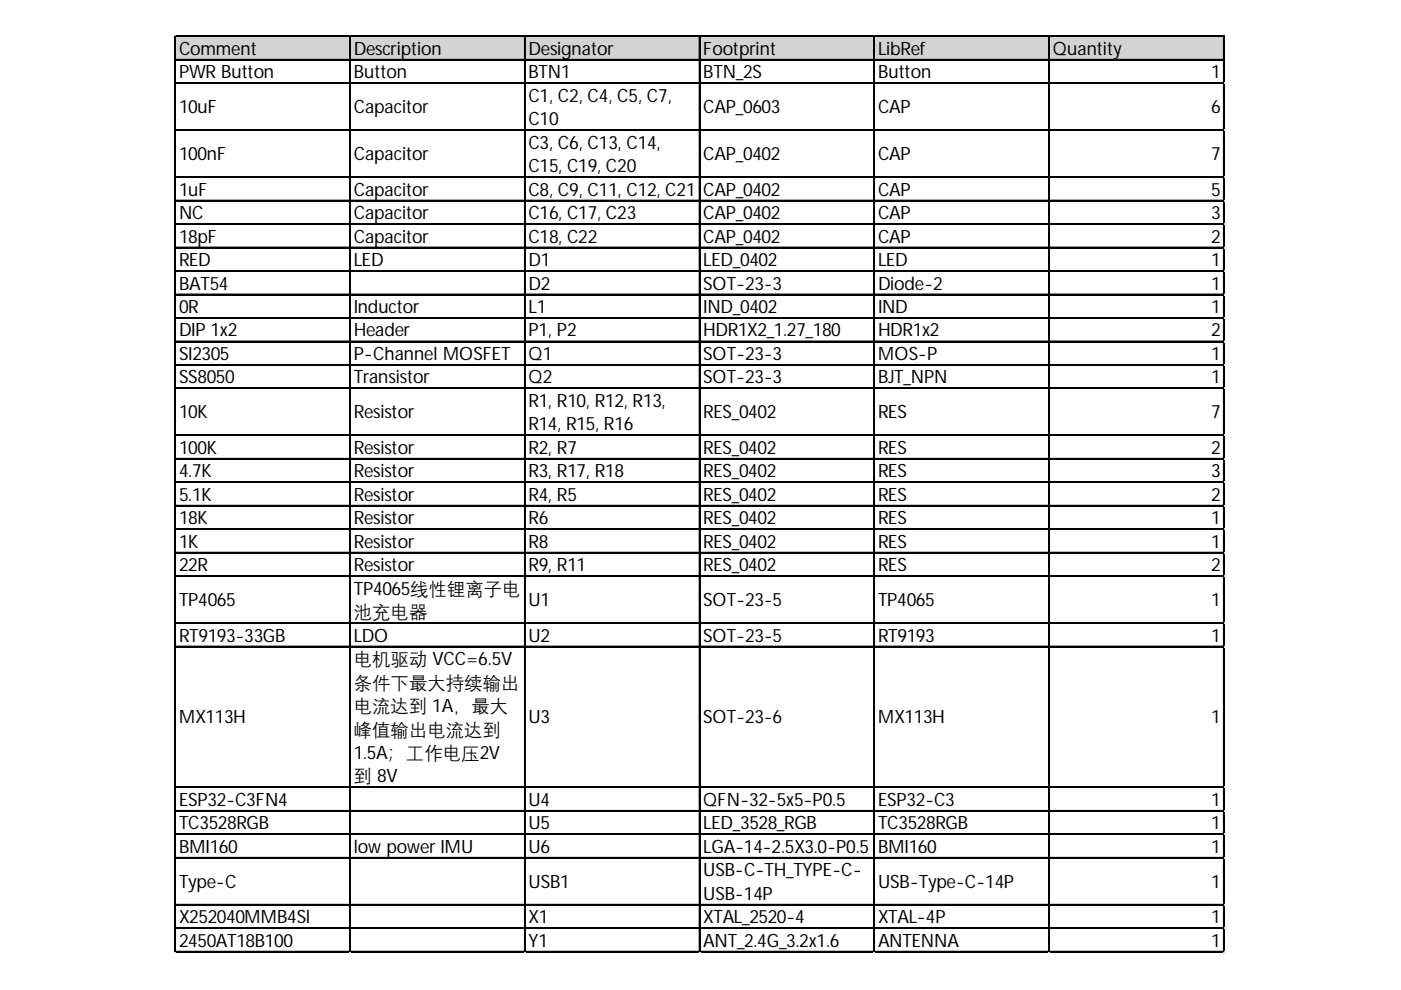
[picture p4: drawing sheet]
<svg xmlns="http://www.w3.org/2000/svg" width="297mm" height="210mm" viewBox="0 0 297 210" stroke-linecap="round" stroke-linejoin="round" font-family="sans-serif">
<defs><g id="words">
<g font-size="3.9">
<text x="38" y="11.6">Comment</text>
<text x="75" y="11.6">Description</text>
<text x="112.1" y="11.6">Designator</text>
<text x="149.1" y="11.6">Footprint</text>
<text x="186.2" y="11.6">LibRef</text>
<text x="223.2" y="11.6">Quantity</text>
<text x="38" y="16.6">PWR Button</text>
<text x="75" y="16.6">Button</text>
<text x="112.1" y="16.6">BTN1</text>
<text x="149.1" y="16.6">BTN_2S</text>
<text x="186.2" y="16.6">Button</text>
<text x="256.8" y="16.6">1</text>
<text x="38" y="24">10uF</text>
<text x="75" y="24">Capacitor</text>
<text x="112.1" y="21.6">C1, C2, C4, C5, C7,</text>
<text x="149.1" y="24">CAP_0603</text>
<text x="186.2" y="24">CAP</text>
<text x="256.8" y="24">6</text>
<text x="112.1" y="26.6">C10</text>
<text x="38" y="33.9">100nF</text>
<text x="75" y="33.9">Capacitor</text>
<text x="112.1" y="31.5">C3, C6, C13, C14,</text>
<text x="149.1" y="33.9">CAP_0402</text>
<text x="186.2" y="33.9">CAP</text>
<text x="256.8" y="33.9">7</text>
<text x="38" y="41.5">1uF</text>
<text x="75" y="41.5">Capacitor</text>
<text x="112.1" y="36.5">C15, C19, C20</text>
<text x="112.1" y="41.5">C8, C9, C11, C12, C21</text>
<text x="149.1" y="41.5">CAP_0402</text>
<text x="186.2" y="41.5">CAP</text>
<text x="256.8" y="41.5">5</text>
<text x="38" y="46.5">NC</text>
<text x="75" y="46.5">Capacitor</text>
<text x="112.1" y="46.5">C16, C17, C23</text>
<text x="149.1" y="46.5">CAP_0402</text>
<text x="186.2" y="46.5">CAP</text>
<text x="256.8" y="46.5">3</text>
<text x="38" y="51.4">18pF</text>
<text x="75" y="51.4">Capacitor</text>
<text x="112.1" y="51.4">C18, C22</text>
<text x="149.1" y="51.4">CAP_0402</text>
<text x="186.2" y="51.4">CAP</text>
<text x="256.8" y="51.4">2</text>
<text x="38" y="56.4">RED</text>
<text x="75" y="56.4">LED</text>
<text x="112.1" y="56.4">D1</text>
<text x="149.1" y="56.4">LED_0402</text>
<text x="186.2" y="56.4">LED</text>
<text x="256.8" y="56.4">1</text>
<text x="38" y="61.4">BAT54</text>
<text x="112.1" y="61.4">D2</text>
<text x="149.1" y="61.4">SOT-23-3</text>
<text x="186.2" y="61.4">Diode-2</text>
<text x="256.8" y="61.4">1</text>
<text x="38" y="66.4">0R</text>
<text x="38" y="71.3">DIP 1x2</text>
<text x="75" y="66.4">Inductor</text>
<text x="75" y="71.3">Header</text>
<text x="112.1" y="66.4">L1</text>
<text x="112.1" y="71.3">P1, P2</text>
<text x="149.1" y="66.4">IND_0402</text>
<text x="149.1" y="71.3">HDR1X2_1.27_180</text>
<text x="186.2" y="66.4">IND</text>
<text x="186.2" y="71.3">HDR1x2</text>
<text x="256.8" y="66.4">1</text>
<text x="256.8" y="71.3">2</text>
<text x="38" y="76.3">SI2305</text>
<text x="75" y="76.3">P-Channel MOSFET</text>
<text x="112.1" y="76.3">Q1</text>
<text x="149.1" y="76.3">SOT-23-3</text>
<text x="186.2" y="76.3">MOS-P</text>
<text x="256.8" y="76.3">1</text>
<text x="38" y="81.3">SS8050</text>
<text x="75" y="81.3">Transistor</text>
<text x="112.1" y="81.3">Q2</text>
<text x="149.1" y="81.3">SOT-23-3</text>
<text x="186.2" y="81.3">BJT_NPN</text>
<text x="256.8" y="81.3">1</text>
<text x="38" y="88.7">10K</text>
<text x="75" y="88.7">Resistor</text>
<text x="112.1" y="86.3">R1, R10, R12, R13,</text>
<text x="149.1" y="88.7">RES_0402</text>
<text x="186.2" y="88.7">RES</text>
<text x="256.8" y="88.7">7</text>
<text x="112.1" y="91.2">R14, R15, R16</text>
<text x="38" y="96.2">100K</text>
<text x="38" y="101.2">4.7K</text>
<text x="75" y="96.2">Resistor</text>
<text x="75" y="101.2">Resistor</text>
<text x="112.1" y="96.2">R2, R7</text>
<text x="112.1" y="101.2">R3, R17, R18</text>
<text x="149.1" y="96.2">RES_0402</text>
<text x="149.1" y="101.2">RES_0402</text>
<text x="186.2" y="96.2">RES</text>
<text x="186.2" y="101.2">RES</text>
<text x="256.8" y="96.2">2</text>
<text x="256.8" y="101.2">3</text>
<text x="38" y="106.2">5.1K</text>
<text x="75" y="106.2">Resistor</text>
<text x="112.1" y="106.2">R4, R5</text>
<text x="149.1" y="106.2">RES_0402</text>
<text x="186.2" y="106.2">RES</text>
<text x="256.8" y="106.2">2</text>
<text x="38" y="111.2">18K</text>
<text x="75" y="111.2">Resistor</text>
<text x="112.1" y="111.2">R6</text>
<text x="149.1" y="111.2">RES_0402</text>
<text x="186.2" y="111.2">RES</text>
<text x="256.8" y="111.2">1</text>
<text x="38" y="116.1">1K</text>
<text x="75" y="116.1">Resistor</text>
<text x="112.1" y="116.1">R8</text>
<text x="149.1" y="116.1">RES_0402</text>
<text x="186.2" y="116.1">RES</text>
<text x="256.8" y="116.1">1</text>
<text x="38" y="121.1">22R</text>
<text x="75" y="121.1">Resistor</text>
<text x="112.1" y="121.1">R9, R11</text>
<text x="149.1" y="121.1">RES_0402</text>
<text x="186.2" y="121.1">RES</text>
<text x="256.8" y="121.1">2</text>
<text x="38" y="128.5">TP4065</text>
<text x="75" y="126.1">TP4065线性锂离子电</text>
<text x="75" y="131.1">池充电器</text>
<text x="112.1" y="128.5">U1</text>
<text x="149.1" y="128.5">SOT-23-5</text>
<text x="186.2" y="128.5">TP4065</text>
<text x="256.8" y="128.5">1</text>
<text x="38" y="136">RT9193-33GB</text>
<text x="75" y="136">LDO</text>
<text x="112.1" y="136">U2</text>
<text x="149.1" y="136">SOT-23-5</text>
<text x="186.2" y="136">RT9193</text>
<text x="256.8" y="136">1</text>
<text x="75" y="141">电机驱动 VCC=6.5V</text>
<text x="75" y="146">条件下最大持续输出</text>
<text x="38" y="153.3">MX113H</text>
<text x="75" y="151">电流达到 1A，最大</text>
<text x="75" y="155.9">峰值输出电流达到</text>
<text x="112.1" y="153.3">U3</text>
<text x="149.1" y="153.3">SOT-23-6</text>
<text x="186.2" y="153.3">MX113H</text>
<text x="256.8" y="153.3">1</text>
<text x="75" y="160.9">1.5A；工作电压2V</text>
<text x="75" y="165.9">到 8V</text>
<text x="38" y="170.9">ESP32-C3FN4</text>
<text x="112.1" y="170.9">U4</text>
<text x="149.1" y="170.9">QFN-32-5x5-P0.5</text>
<text x="186.2" y="170.9">ESP32-C3</text>
<text x="256.8" y="170.9">1</text>
<text x="38" y="175.8">TC3528RGB</text>
<text x="112.1" y="175.8">U5</text>
<text x="149.1" y="175.8">LED_3528_RGB</text>
<text x="186.2" y="175.8">TC3528RGB</text>
<text x="256.8" y="175.8">1</text>
<text x="38" y="180.8">BMI160</text>
<text x="75" y="180.8">lowpower IMU</text>
<text x="112.1" y="180.8">U6</text>
<text x="149.1" y="180.8">LGA-14-2.5X3.0-P0.5</text>
<text x="149.1" y="185.8">USB-C-TH_TYPE-C-</text>
<text x="186.2" y="180.8">BMI160</text>
<text x="256.8" y="180.8">1</text>
<text x="38" y="188.2">Type-C</text>
<text x="112.1" y="188.2">USB1</text>
<text x="149.1" y="190.8">USB-14P</text>
<text x="186.2" y="188.2">USB-Type-C-14P</text>
<text x="256.8" y="188.2">1</text>
<text x="38" y="195.8">X252040MMB4SI</text>
<text x="112.1" y="195.8">X1</text>
<text x="149.1" y="195.8">XTAL_2520-4</text>
<text x="186.2" y="195.8">XTAL-4P</text>
<text x="256.8" y="195.8">1</text>
<text x="38" y="200.7">2450AT18B100</text>
<text x="112.1" y="200.7">Y1</text>
<text x="149.1" y="200.7">ANT_2.4G_3.2x1.6</text>
<text x="186.2" y="200.7">ANTENNA</text>
<text x="256.8" y="200.7">1</text>
</g>
</g></defs>
<path d="M37.3 7.8h222.4v5h-222.4z" fill="#d3d3d3"/>
<g fill="none" stroke="#000" stroke-width=".22">
<path d="M37.1 7.6v194.3M37.2 7.6v194.3M37.3 7.6h222.3M37.3 7.7h222.3M37.3 12.6h222.3M37.3 12.7h222.3M37.3 17.6h222.3M37.3 17.7h222.3M74.1 7.8v194.1M74.3 7.8v194.1M111.2 7.8v194.1M111.3 7.8v194.1"/>
<path d="M148.2 7.8v194.1M148.4 7.8v194.1M185.3 7.8v194.1M185.4 7.8v194.1M222.3 7.8v194.1M222.5 7.8v194.1M259.4 7.8v194.1M259.5 7.8v194.1M37.3 27.5h222.3M37.3 27.6h222.3M37.3 37.5h222.3M37.3 37.6h222.3"/>
<path d="M37.3 42.4h222.3M37.3 42.5h222.3M37.3 47.4h222.3M37.3 47.5h222.3M37.3 52.4h222.3M37.3 52.5h222.3M37.3 57.4h222.3M37.3 57.5h222.3M37.3 62.3h222.3M37.3 62.5h222.3M37.3 67.3h222.3M37.3 67.4h222.3"/>
<path d="M37.3 72.3h222.3M37.3 72.4h222.3M37.3 77.3h222.3M37.3 77.4h222.3M37.3 82.3h222.3M37.3 82.4h222.3M37.3 92.2h222.3M37.3 92.3h222.3M37.3 97.2h222.3M37.3 97.3h222.3M37.3 102.2h222.3M37.3 102.3h222.3"/>
<path d="M37.3 107.1h222.3M37.3 107.2h222.3M37.3 112.1h222.3M37.3 112.2h222.3M37.3 117.1h222.3M37.3 117.2h222.3M37.3 122.1h222.3M37.3 122.2h222.3M37.3 132h222.3M37.3 132.1h222.3M37.3 137h222.3M37.3 137.1h222.3"/>
<path d="M37.3 166.9h222.3M37.3 167h222.3M37.3 171.8h222.3M37.3 171.9h222.3M37.3 176.8h222.3M37.3 176.9h222.3M37.3 181.8h222.3M37.3 181.9h222.3M37.3 191.7h222.3M37.3 191.8h222.3M37.3 196.7h222.3M37.3 196.8h222.3"/>
<path d="M37.3 201.7h222.3M37.3 201.8h222.3"/>
</g>
<path d="M37.1 201.9v.1" fill="none" stroke="#d4d4d4" stroke-width=".22"/>
<path d="M37.1 201.9l.2 .1z" fill="#d4d4d4"/>
<path d="M74.1 201.9v.1" fill="none" stroke="#d4d4d4" stroke-width=".22"/>
<path d="M74.1 201.9l.3 .1z" fill="#d4d4d4"/>
<path d="M111.2 201.9v.1" fill="none" stroke="#d4d4d4" stroke-width=".22"/>
<path d="M111.2 201.9l.2 .1z" fill="#d4d4d4"/>
<path d="M148.2 201.9v.1" fill="none" stroke="#d4d4d4" stroke-width=".22"/>
<path d="M148.2 201.9l.3 .1z" fill="#d4d4d4"/>
<path d="M185.3 201.9v.1" fill="none" stroke="#d4d4d4" stroke-width=".22"/>
<path d="M185.3 201.9l.2 .1z" fill="#d4d4d4"/>
<path d="M222.3 201.9v.1" fill="none" stroke="#d4d4d4" stroke-width=".22"/>
<path d="M222.3 201.9l.3 .1z" fill="#d4d4d4"/>
<path d="M259.4 201.9v.1" fill="none" stroke="#d4d4d4" stroke-width=".22"/>
<path d="M259.4 201.9l.2 .1z" fill="#d4d4d4"/>
<path d="M259.6 17.6h.1" fill="none" stroke="#d4d4d4" stroke-width=".22"/>
<path d="M259.6 17.6l.1 .2z" fill="#d4d4d4"/>
<path d="M259.6 27.5h.1" fill="none" stroke="#d4d4d4" stroke-width=".22"/>
<path d="M259.6 27.5l.1 .2z" fill="#d4d4d4"/>
<path d="M259.6 37.5h.1" fill="none" stroke="#d4d4d4" stroke-width=".22"/>
<path d="M259.6 37.5l.1 .2z" fill="#d4d4d4"/>
<path d="M259.6 42.4h.1" fill="none" stroke="#d4d4d4" stroke-width=".22"/>
<path d="M259.6 42.4l.1 .3z" fill="#d4d4d4"/>
<path d="M259.6 47.4h.1" fill="none" stroke="#d4d4d4" stroke-width=".22"/>
<path d="M259.6 47.4l.1 .2z" fill="#d4d4d4"/>
<path d="M259.6 52.4h.1" fill="none" stroke="#d4d4d4" stroke-width=".22"/>
<path d="M259.6 52.4l.1 .2z" fill="#d4d4d4"/>
<path d="M259.6 57.4h.1" fill="none" stroke="#d4d4d4" stroke-width=".22"/>
<path d="M259.6 57.4l.1 .2z" fill="#d4d4d4"/>
<path d="M259.6 62.3h.1" fill="none" stroke="#d4d4d4" stroke-width=".22"/>
<path d="M259.6 62.3l.1 .3z" fill="#d4d4d4"/>
<path d="M259.6 67.3h.1" fill="none" stroke="#d4d4d4" stroke-width=".22"/>
<path d="M259.6 67.3l.1 .2z" fill="#d4d4d4"/>
<path d="M259.6 72.3h.1" fill="none" stroke="#d4d4d4" stroke-width=".22"/>
<path d="M259.6 72.3l.1 .2z" fill="#d4d4d4"/>
<path d="M259.6 77.3h.1" fill="none" stroke="#d4d4d4" stroke-width=".22"/>
<path d="M259.6 77.3l.1 .2z" fill="#d4d4d4"/>
<path d="M259.6 82.3h.1" fill="none" stroke="#d4d4d4" stroke-width=".22"/>
<path d="M259.6 82.3l.1 .2z" fill="#d4d4d4"/>
<path d="M259.6 92.2h.1" fill="none" stroke="#d4d4d4" stroke-width=".22"/>
<path d="M259.6 92.2l.1 .2z" fill="#d4d4d4"/>
<path d="M259.6 97.2h.1" fill="none" stroke="#d4d4d4" stroke-width=".22"/>
<path d="M259.6 97.2l.1 .2z" fill="#d4d4d4"/>
<path d="M259.6 102.2h.1" fill="none" stroke="#d4d4d4" stroke-width=".22"/>
<path d="M259.6 102.2l.1 .2z" fill="#d4d4d4"/>
<path d="M259.6 107.1h.1" fill="none" stroke="#d4d4d4" stroke-width=".22"/>
<path d="M259.6 107.1l.1 .3z" fill="#d4d4d4"/>
<path d="M259.6 112.1h.1" fill="none" stroke="#d4d4d4" stroke-width=".22"/>
<path d="M259.6 112.1l.1 .2z" fill="#d4d4d4"/>
<path d="M259.6 117.1h.1" fill="none" stroke="#d4d4d4" stroke-width=".22"/>
<path d="M259.6 117.1l.1 .2z" fill="#d4d4d4"/>
<path d="M259.6 122.1h.1" fill="none" stroke="#d4d4d4" stroke-width=".22"/>
<path d="M259.6 122.1l.1 .2z" fill="#d4d4d4"/>
<path d="M259.6 132h.1" fill="none" stroke="#d4d4d4" stroke-width=".22"/>
<path d="M259.6 132l.1 .2z" fill="#d4d4d4"/>
<path d="M259.6 137h.1" fill="none" stroke="#d4d4d4" stroke-width=".22"/>
<path d="M259.6 137l.1 .2z" fill="#d4d4d4"/>
<path d="M259.6 166.9h.1" fill="none" stroke="#d4d4d4" stroke-width=".22"/>
<path d="M259.6 166.9l.1 .2z" fill="#d4d4d4"/>
<path d="M259.6 171.8h.1" fill="none" stroke="#d4d4d4" stroke-width=".22"/>
<path d="M259.6 171.8l.1 .2z" fill="#d4d4d4"/>
<path d="M259.6 176.8h.1" fill="none" stroke="#d4d4d4" stroke-width=".22"/>
<path d="M259.6 176.8l.1 .2z" fill="#d4d4d4"/>
<path d="M259.6 181.8h.1" fill="none" stroke="#d4d4d4" stroke-width=".22"/>
<path d="M259.6 181.8l.1 .2z" fill="#d4d4d4"/>
<path d="M259.6 191.7h.1" fill="none" stroke="#d4d4d4" stroke-width=".22"/>
<path d="M259.6 191.7l.1 .3z" fill="#d4d4d4"/>
<path d="M259.6 196.7h.1" fill="none" stroke="#d4d4d4" stroke-width=".22"/>
<path d="M259.6 196.7l.1 .2z" fill="#d4d4d4"/>
<path d="M259.6 201.7h.1" fill="none" stroke="#d4d4d4" stroke-width=".22"/>
<path d="M259.6 201.7l.1 .2z" fill="#d4d4d4"/>
<use href="#words"/>
</svg>
